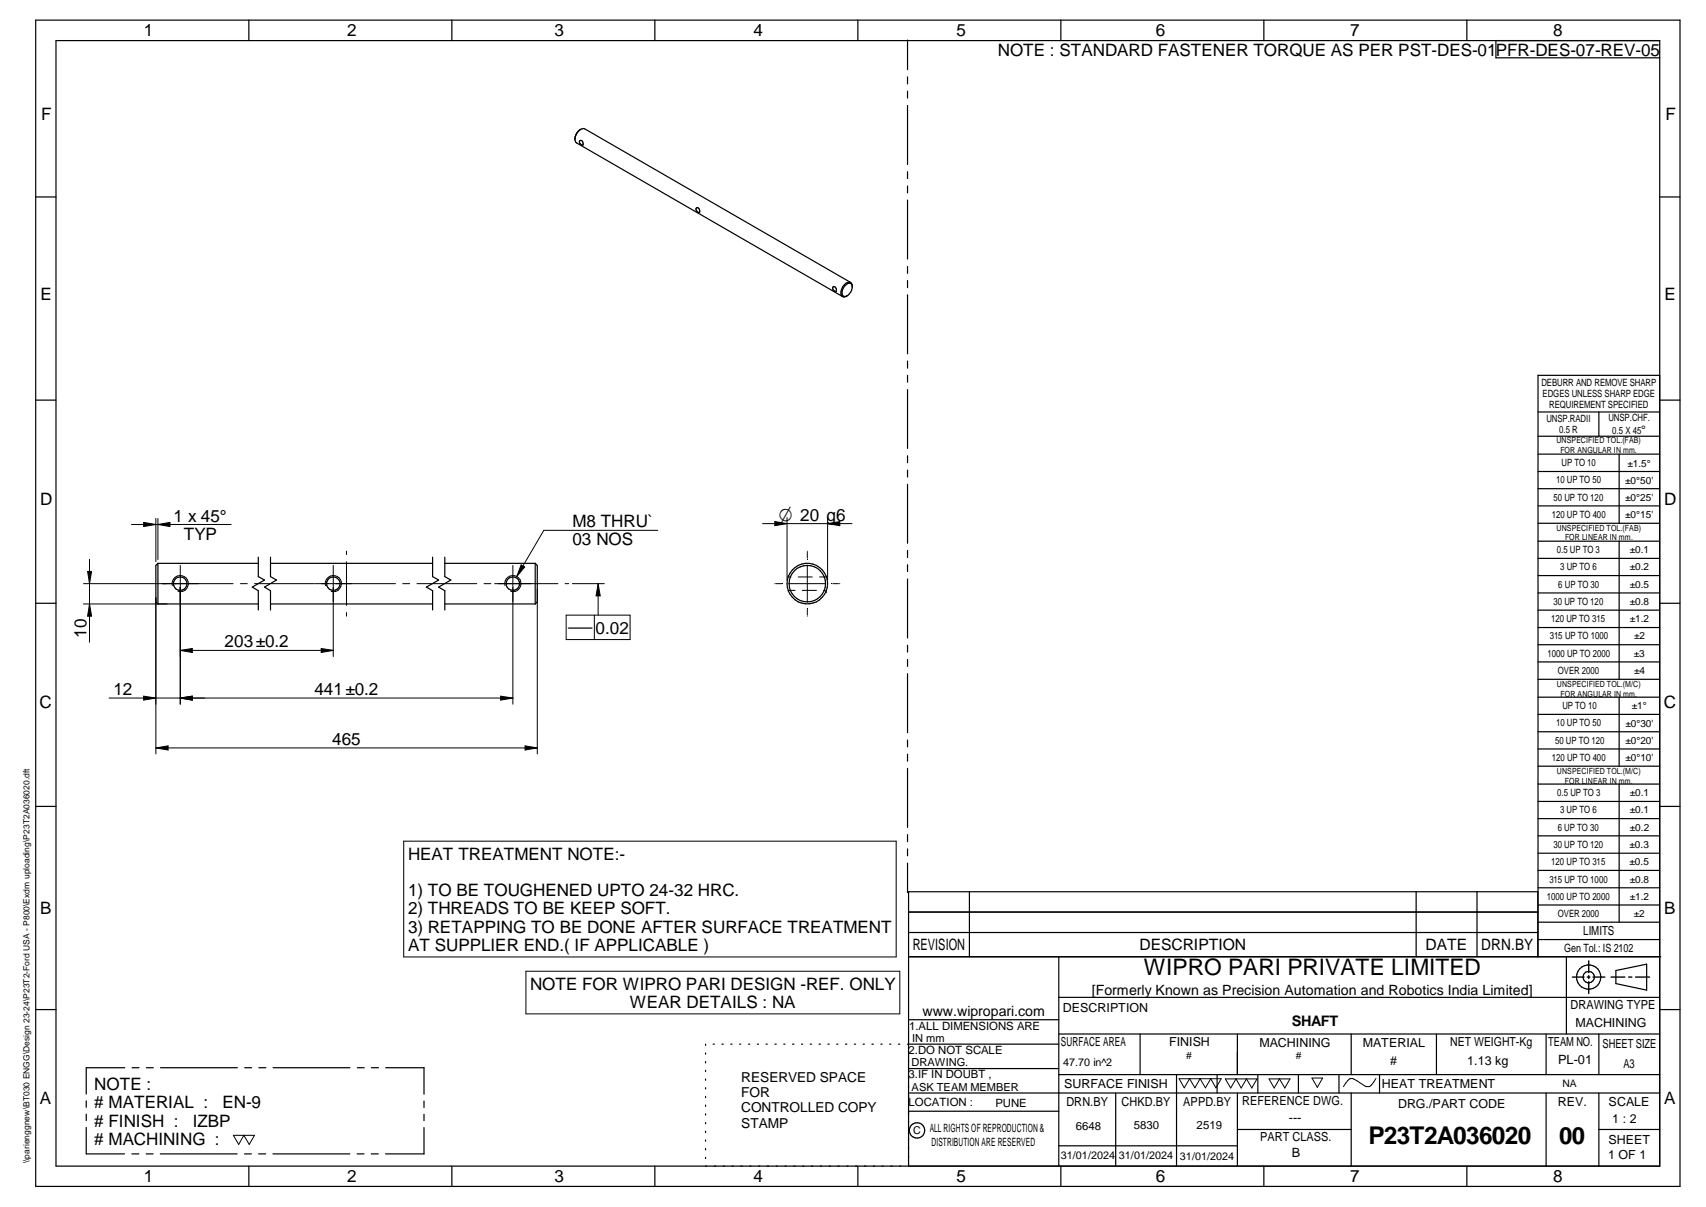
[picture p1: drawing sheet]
<svg xmlns="http://www.w3.org/2000/svg" width="420mm" height="297mm" viewBox="0 0 420 297" stroke-linecap="round" stroke-linejoin="round" font-family="sans-serif">
<defs><g id="words">
<text font-size="6" x="337" y="281.6">P23T2A036020</text>
<text font-size="5.9" x="384" y="281.6">00</text>
<text font-size="5.6" x="281.7" y="239.9">WIPRO PARI PRIVATE LIMITED</text>
<g font-size="4.6">
<text x="191.8" y="128.1">O 20 g6</text>
<text x="139.8" y="155.9">t</text>
</g>
<g font-size="4.2">
<text x="35.4" y="9">1</text>
<text x="85.5" y="8.9">2</text>
<text x="136.6" y="9">3</text>
<text x="185.6" y="9">4</text>
<text x="235.6" y="9">5</text>
<text x="284.6" y="8.8">6</text>
<text x="332.6" y="9">7</text>
<text x="382.6" y="9">8</text>
<text x="245.7" y="13.8">NOTE : STANDARD FASTENER TORQUE AS PER PST-DES-01PFR-DES-07-REV-05</text>
<text x="10.1" y="29.6">F</text>
<text x="410.2" y="29.6">F</text>
<text x="9.9" y="73.9">E</text>
<text x="409.9" y="73.9">E</text>
<text x="9.9" y="124.2">D</text>
<text x="409.9" y="124.2">D</text>
<text x="42.7" y="128.4">1 x 45°</text>
<text x="141" y="129.8">M8 THRU`</text>
<text x="45.2" y="132.8">TYP</text>
<text x="141" y="134.2">03 NOS</text>
<text x="146.7" y="155.9">0.02</text>
<text x="21.3" y="157" transform="rotate(-90 21.3 157)">10</text>
<text x="55.3" y="159.3">203±0.2</text>
<text x="27.9" y="171.1">12</text>
<text x="77.5" y="171.1">441±0.2</text>
<text x="9.7" y="174.3">C</text>
<text x="409.7" y="174.3">C</text>
<text x="81.8" y="183.3">465</text>
<text x="100.5" y="211.5">HEAT TREATMENT NOTE:-</text>
<text x="100.5" y="220.5">1) TO BE TOUGHENED UPTO 24-32 HRC.</text>
<text x="9.9" y="225">B</text>
<text x="100.5" y="225">2) THREADS TO BE KEEP SOFT.</text>
<text x="409.8" y="225">B</text>
<text x="100.5" y="229.5">3) RETAPPING TO BE DONE AFTER SURFACE TREATMENT</text>
<text x="100.5" y="234">AT SUPPLIER END.( IF APPLICABLE )</text>
<text x="130.5" y="243.5">NOTE FOR WIPRO PARI DESIGN -REF. ONLY</text>
<text x="155.1" y="248">WEAR DETAILS : NA</text>
<text x="23.2" y="268.3">NOTE :</text>
<text x="9.8" y="271.7">A</text>
<text x="23.2" y="272.8"># MATERIAL :</text>
<text x="54.8" y="272.8">EN-9</text>
<text x="409.8" y="271.7">A</text>
<text x="23.2" y="277.3"># FINISH :</text>
<text x="23.2" y="281.8"># MACHINING :</text>
<text x="47.5" y="277.3">IZBP</text>
<text x="35.4" y="291">1</text>
<text x="85.5" y="290.9">2</text>
<text x="136.6" y="291">3</text>
<text x="185.6" y="291">4</text>
<text x="235.6" y="291">5</text>
<text x="284.6" y="290.8">6</text>
<text x="332.6" y="291">7</text>
<text x="382.6" y="291">8</text>
</g>
<g font-size="3.9">
<text x="224.8" y="233.8">REVISION</text>
<text x="280.7" y="233.8">DESCRIPTION</text>
<text x="351.1" y="233.8">DATE</text>
<text x="364.8" y="233.8">DRN.BY</text>
</g>
<text font-size="3.6" x="318.2" y="252.6">SHAFT</text>
<g font-size="3.5">
<text x="268.9" y="244.9">[Formerly Known as Precision Automation and Robotics India Limited]</text>
<text x="227.2" y="250">www.wipropari.com</text>
</g>
<g font-size="3.4">
<text x="182.6" y="266.2">RESERVED SPACE</text>
<text x="182.6" y="270">FOR</text>
<text x="182.6" y="273.7">CONTROLLED COPY</text>
<text x="182.6" y="277.5">STAMP</text>
</g>
<g font-size="3.1">
<text x="389.9" y="230.2">LIMITS</text>
<text x="261.8" y="249">DESCRIPTION</text>
<text x="386.8" y="248.4">DRAWING TYPE</text>
<text x="261.3" y="257.5">SURFACE AREA</text>
<text x="287.9" y="257.5">FINISH</text>
<text x="310.2" y="257.6">MACHINING</text>
<text x="335.6" y="257.7">MATERIAL</text>
<text x="357.2" y="257.5">NET WEIGHT-Kg</text>
<text x="381.3" y="257.4">TEAM NO.</text>
<text x="388" y="252.8">MACHINING</text>
<text x="394.7" y="257.9">SHEET SIZE</text>
<text x="342.3" y="262.1">#</text>
<text x="361.3" y="262.1">1.13 kg</text>
<text x="383.7" y="262">PL-01</text>
<text x="399.8" y="262.8">A3</text>
<text x="262.1" y="267.7">SURFACE FINISH</text>
<text x="340.3" y="267.7">HEAT TREATMENT</text>
<text x="262.6" y="272.2">DRN.BY</text>
<text x="276.2" y="272.1">CHKD.BY</text>
<text x="291.4" y="272.2">APPD.BY</text>
<text x="305.9" y="272">REFERENCE DWG.</text>
<text x="344.3" y="272.6">DRG./PART CODE</text>
<text x="383.7" y="272.2">REV.</text>
<text x="396.2" y="272.3">SCALE</text>
<text x="310.3" y="280.8">PART CLASS.</text>
<text x="317.4" y="276.2">---</text>
<text x="396.1" y="281.4">SHEET</text>
<text x="397.1" y="276.4">1 : 2</text>
<text x="318.1" y="284.7">B</text>
<text x="396.1" y="285.3">1 OF 1</text>
</g>
<text font-size="3" x="404.2" y="106.8">°</text>
<g font-size="2.8">
<text x="385.2" y="234.4">Gen Tol.: IS 2102</text>
<text x="223.9" y="253.4">1.ALL DIMENSIONS ARE</text>
<text x="223.8" y="259.3">2.DO NOT SCALE</text>
<text x="223.8" y="265.4">3.IF IN DOUBT ,</text>
<text x="223.8" y="272.2">LOCATION :</text>
<text x="245.1" y="272.4">PUNE</text>
<text x="229" y="278.7">ALL RIGHTS OF REPRODUCTION &amp;</text>
<text x="265" y="278">6648</text>
<text x="279.2" y="277.7">5830</text>
<text x="294.7" y="277.9">2519</text>
<text x="229.4" y="282.1">DISTRIBUTION ARE RESERVED</text>
</g>
<g font-size="2.7">
<text x="224.7" y="256.4">IN mm</text>
<text x="224.5" y="262.4">DRAWING.</text>
<text x="261.8" y="262.3">47.70 in^2</text>
<text x="224.5" y="268.4">ASK TEAM MEMBER</text>
<text x="224.9" y="279.2">C</text>
<text x="261.3" y="285.2">31/01/2024</text>
<text x="275.6" y="285.2">31/01/2024</text>
<text x="290.6" y="285.4">31/01/2024</text>
</g>
<g font-size="2.5">
<text x="379.6" y="95">DEBURR AND REMOVE SHARP</text>
<text x="379.9" y="97.7">EDGES UNLESS SHARP EDGE</text>
<text x="381.5" y="100.5">REQUIREMENT SPECIFIED</text>
<text x="380.9" y="103.8">UNSP.RADII</text>
<text x="384" y="106.6">0.5 R</text>
<text x="396.1" y="103.6">UNSP.CHF.</text>
<text x="397.1" y="106.8">0.5 X 45</text>
<text x="383.2" y="119">10 UP TO 50</text>
<text x="384.6" y="114.7">UP TO 10</text>
<text x="400.3" y="119">±0°50'</text>
<text x="400.8" y="114.8">±1.5°</text>
<text x="382.6" y="123.2">50 UP TO 120</text>
<text x="400.3" y="123.2">±0°25'</text>
<text x="382.2" y="127.4">120 UP TO 400</text>
<text x="400.3" y="127.4">±0°15'</text>
<text x="383.4" y="136.1">0.5 UP TO 3</text>
<text x="401.4" y="136.1">±0.1</text>
<text x="384.2" y="140.4">3 UP TO 6</text>
<text x="401.4" y="140.3">±0.2</text>
<text x="382.6" y="148.8">30 UP TO 120</text>
<text x="383.8" y="144.6">6 UP TO 30</text>
<text x="401.4" y="148.9">±0.8</text>
<text x="401.4" y="144.7">±0.5</text>
<text x="382" y="153.1">120 UP TO 315</text>
<text x="401.4" y="153.1">±1.2</text>
<text x="381.2" y="161.6">1000 UP TO 2000</text>
<text x="381.7" y="157.4">315 UP TO 1000</text>
<text x="402.4" y="161.6">±3</text>
<text x="402.5" y="157.4">±2</text>
<text x="383.7" y="165.9">OVER 2000</text>
<text x="402.5" y="165.9">±4</text>
<text x="383.2" y="178.8">10 UP TO 50</text>
<text x="384.8" y="174.5">UP TO 10</text>
<text x="400.3" y="178.8">±0°30'</text>
<text x="401.9" y="174.6">±1°</text>
<text x="383" y="183">50 UP TO 120</text>
<text x="400.3" y="183.1">±0°20'</text>
<text x="382.2" y="187.3">120 UP TO 400</text>
<text x="400.3" y="187.3">±0°10'</text>
<text x="383.5" y="195.9">0.5 UP TO 3</text>
<text x="401.4" y="196">±0.1</text>
<text x="384.2" y="200.1">3 UP TO 6</text>
<text x="401.4" y="200.2">±0.1</text>
<text x="382.6" y="208.7">30 UP TO 120</text>
<text x="383.7" y="204.4">6 UP TO 30</text>
<text x="401.4" y="208.7">±0.3</text>
<text x="401.4" y="204.4">±0.2</text>
<text x="382" y="213">120 UP TO 315</text>
<text x="401.4" y="212.9">±0.5</text>
<text x="381" y="221.4">1000 UP TO 2000</text>
<text x="381.6" y="217.2">315 UP TO 1000</text>
<text x="401.4" y="221.4">±1.2</text>
<text x="401.4" y="217.2">±0.8</text>
<text x="383.7" y="225.7">OVER 2000</text>
<text x="402.4" y="225.7">±2</text>
<text x="292.2" y="260.7">#</text>
<text x="319.1" y="260.7">#</text>
<text x="384.8" y="267.5">NA</text>
</g>
<g font-size="2.1">
<text x="383.3" y="109.1">UNSPECIFIED TOL.(FAB)</text>
<text x="384.3" y="111.4">FOR ANGULAR IN mm.</text>
<text x="383.4" y="130.6">UNSPECIFIED TOL.(FAB)</text>
<text x="385.4" y="133">FOR LINEAR IN mm.</text>
<text x="383.4" y="169">UNSPECIFIED TOL.(M/C)</text>
<text x="384.3" y="171.4">FOR ANGULAR IN mm.</text>
<text x="383.4" y="190.5">UNSPECIFIED TOL.(M/C)</text>
<text x="385.4" y="192.8">FOR LINEAR IN mm.</text>
<text x="7.2" y="286.3" transform="rotate(-90 7.2 286.3)">\\parienggnew\BT030 ENGG\Design 23-24\P23T2-Ford USA - P800\Exdm uploading\P23T2A036020.dft</text>
</g>
</g></defs>
<g fill="none" stroke="#000" stroke-width=".3">
<path d="M8.8 5h405v287h-405zM13.8 10h395v277h-395zM61.3 5v5M111.3 5v5M161.3 5v5M211.3 5v5M223.5 9.9v7.2M223.5 18.9v1.8M261.3 5v5M311.3 5v5M361.3 5v5M368.4 10v4.2h40.4"/>
<path d="M141.6 34.1v.2M141.7 33.7l.2-.6a1.89 1.89 0 0 1 2.1-1.4l65.5 37.8M142.7 34.7a.62 .62 0 0 1 .8 .2 .62 .62 0 0 1-.1 .8l-.5-.4zM143 31.8a2.61 2.61 0 0 0-1.2 3.2l65.7 38M223.5 22.4v1.7M223.5 26v14.5M8.8 48.5h5M171.4 51.3a.64 .64 0 0 1 .8 .2 .64 .64 0 0 1-.1 .8l-.5-.4zM223.5 42.2v1.7M223.5 45.8v1.7M223.5 49.2v14.6M408.8 48.5h5"/>
<path d="M205.2 70.6a.7 .7 0 0 1 .7 .4 .7 .7 0 0 1-.1 .8l-.7-.7zM208.1 70.4a1.08 1.08 0 0 1 1.7-.4 2.38 2.38 0 0 1-1.7 3 1.02 1.02 0 0 1-.6-1.7zM209.5 69.5a2.14 2.14 0 0 0-2.4 2.2 .96 .96 0 0 0 .3 1.2 .96 .96 0 0 0 1.2-.1M209.5 69.5l.4 .9M223.5 65.6v1.7M223.5 69v1.8M223.5 72.6v14.5M8.8 98.5h5M223.5 88.9v1.7M223.5 92.4v1.7M223.5 95.9v14.5M408.8 92.4h-30v143.1"/>
<path d="M408.8 98.5h5M223.5 112.2v1.7M223.5 115.7v1.7M223.5 119.2v14.5M378.8 101.4h30M378.8 107.4h30M378.8 111.8h30M378.8 116h30M393.8 101.4v6M398.8 111.8v17M38.9 138.6l-.5 .5v9l.5 .5M38.9 138.6h24.7"/>
<path d="M38.9 138.6v10M63.6 137.1v4.8l1.5 .8-3 1.8 1.5 .9v4.7M66.6 138.6h39.9M66.6 137.1v4.8l1.5 .8-3 1.8 1.5 .9v4.7M106.5 137.1v4.8l1.5 .8-3 1.8 1.5 .9v4.7M109.5 137.1v4.8l1.5 .8-3 1.8 1.5 .9v4.7M109.5 138.6h22.3M131.8 138.6v10M131.8 138.6l.5 .5v9l-.5 .5M223.5 135.5v1.7M223.5 139v1.7M378.8 120.3h30"/>
<path d="M378.8 124.5h30M378.8 128.8h30M378.8 133.2h30M378.8 137.4h30M398.8 133.2v34M8.8 148.5h5M38.9 148.6h24.7M66.6 148.6h39.9M109.5 148.6h22.3M223.5 142.5v14.5M223.5 158.8v1.7M378.8 141.6h30"/>
<path d="M378.8 145.9h30M378.8 150.2h30M378.8 154.4h30M378.8 158.7h30M408.8 148.5h5M223.5 162.3v1.7M223.5 165.8v14.5M378.8 162.9h30M378.8 167.2h30M378.8 171.6h30M378.8 175.8h30M398.8 171.6v17"/>
<path d="M8.8 198.5h5M223.5 182.1v1.7M223.5 185.6v1.7M223.5 189.1v14.5M378.8 180.1h30M378.8 184.3h30M378.8 188.6h30M378.8 193h30M378.8 197.2h30M398.8 193v33.9M408.8 198.5h5M223.5 205.4v1.7"/>
<path d="M223.5 208.9v1.7M223.5 212.4v7.3M238.7 219.5v16M348.8 219.5v16M363.8 219.5v16M378.8 201.5h30M378.8 205.7h30M378.8 210h30M378.8 214.2h30M378.8 218.5h30M223.8 235.5h185.2M223.8 229.5h154.9"/>
<path d="M223.8 224.5h154.9M260.8 235.5v51.5M378.7 235.5v-16h-154.9v67.5M378.8 222.7h30M378.8 226.9h30M378.8 231.2h30M385.8 235.5v19M398 238.8l7.5-1.5v6.4l-7.5-1.6zM8.8 248.5h5M173.8 257v.3M173.8 259.1v.3M175.6 257h.3"/>
<path d="M177.8 257h.3M180 257h.3M182.1 257h.3M184.4 257h.2M186.5 257h.3M188.7 257h.3M190.9 257h.3M193 257h.3M195.2 257h.3M197.4 257h.3M199.5 257h.3M201.7 257h.3"/>
<path d="M203.9 257h.3M206.1 257h.3M208.2 257h.4M210.4 257h.3M212.6 257h.3M214.7 257h.4M216.9 257h.3M219.1 257h.3M221.3 257h.3M223.8 251h37M260.8 257h-37.3M260.8 245.4h148"/>
<path d="M260.8 254.5h148M280.8 254.5v10M304.7 254.5v10M332.8 254.5v10M353.8 254.5v10M380.8 254.5v10M393.8 254.5v10M408.8 248.5h5M21.2 277.5v6.5h9.5M21.2 270.9v1.6M21.2 274.2v1.6M30.7 262.8h-9.5v6.4"/>
<path d="M32.5 262.8h1.7M36.1 262.8h1.7M39.5 262.8h19M60.3 262.8h1.7M63.7 262.8h1.8M67.3 262.8h18.9M88 262.8h1.7M91.5 262.8h1.7M95 262.8h9.4v6.5M104.4 277.5v6.5h-9.5M104.4 271v1.5M104.4 274.2v1.6"/>
<path d="M173.8 261.2v.4M173.8 263.4v.3M173.8 265.6v.3M173.8 267.7v.3M173.8 269.8v.3M173.8 271.9v.4M173.8 274.1v.3M173.8 276.3v.3M173.8 278.4v.3M223.8 269h185M223.8 263h37M223.8 273.5h37"/>
<path d="M260.8 264.5h148M274.8 269v18M289.8 264.5v22.5M299.8 264.5v4.5M304.7 278h28.1M304.7 269v18M309.8 264.5v4.5M319.8 264.5v4.5M329.8 264.5v4.5M332.8 269v18M339.8 264.5v4.5M380.8 269v18"/>
<path d="M393.8 269v18M393.8 278h15M32.5 284h1.7M36 284h1.7M39.5 284h18.9M60.2 284h1.7M61.3 287v5M63.7 284h1.7M67.2 284h18.9M88 284h1.7M91.4 284h1.8M111.3 287v5"/>
<path d="M161.3 287v5M173.8 280.5v.3M173.8 282.7v.3M173.8 284.8v.3M211.3 287v5M260.8 282h43.9M261.3 287v5M311.3 287v5M361.3 287v5"/>
<circle cx="44.4" cy="143.6" r="1.67"/>
<circle cx="82.1" cy="143.6" r="1.67"/>
<circle cx="126.3" cy="143.6" r="1.66"/>
<circle cx="198.8" cy="143.6" r="4.5"/>
<circle cx="198.8" cy="143.6" r="5"/>
<circle cx="391.3" cy="240.5" r="2.99"/>
<circle cx="391.3" cy="240.5" r="1.41"/>
<circle cx="225.9" cy="278.2" r="1.89"/>
</g>
<path d="M391.3 236.5v2.9M387.3 240.5h2.8M390.9 240.5h.7M391.3 240.1v.7M391.3 241.6v2.9M392.3 240.5h3M396.8 240.5h3.4M401.1 240.5h.8M402.8 240.5h3.5" fill="none" stroke="#000" stroke-width=".34"/>
<g fill="none" stroke="#000" stroke-width=".25">
<path d="M22 137.6v20.4M32.4 129.1h24.5M35.4 128.6l3 .5-3 .5zM38.4 127.6v10.6M38.9 127.6v10.1M38.9 129.1l3-.5v1zM44.4 139.1v34.2M82.1 139.1v22.5M85.3 135.6v.9M85.3 138.3v10.7M126.3 139.1v34.2M128.3 139l.9 .5-1.9 2.4z"/>
<path d="M162 130.5h-28.1l-6.6 11.4M187.8 128.9h22M190.8 128.4l3 .5-3 .5zM193.8 127.4v15.3M198.8 135.6v.1M198.8 135.9v1.5M198.8 139.1v9M203.8 127.4v15.3M203.8 128.9l3-.5v1zM20.6 148.6h20.6M21.6 140.6h1l-.6 3zM22 148.6l.6 3h-1z"/>
<path d="M38.4 147.1v38.4M42.4 144.1a2 2 0 0 1 1.8-2.5 2 2 0 0 1 2.2 2.2 2 2 0 0 1-2.6 1.7M57.4 143.6h-36.8M59.2 143.6h1.7M62.7 143.6h14.7M77.6 143.6h19.8M79.1 159.6l3 .5-3 .5zM80.2 144.1a2 2 0 0 1 1.7-2.5 2 2 0 0 1 2.2 2.2 2 2 0 0 1-2.5 1.7M85.3 150.7v.9M99.2 143.6h1.7M102.7 143.6h14.7M119.2 143.6h1.7"/>
<path d="M121.8 143.6h15.6M127.2 141.9a2.02 2.02 0 0 0-2.1 .2 2.02 2.02 0 0 0-.7 2M127.2 141.9a1.99 1.99 0 0 1 1 2.4 1.99 1.99 0 0 1-2.4 1.2M132.3 144.9v40.6M139.2 143.6h.9M139.4 151.4h15.8v6h-15.8zM141 143.6h7.8M146.4 151.4v6M147.3 143.6v7.8M147.3 143.6l.5 3h-1zM190.8 143.6h.1M191.1 143.6h1.5"/>
<path d="M194.1 142h.7M194.1 141.6h.1M194.1 145.3h1.7M194.2 141.6h.1M194.3 143.6h9M196.6 142h3.5M197.6 145.3h3.5M198.8 149.9v1.4M198.8 151.6h.1M201.8 142h1.7M202.9 145.3h.6M203.4 145.6h.1"/>
<path d="M203.5 145.6h.1M205.1 143.6h1.4M206.7 143.6h.1M26.9 171.8h99.4M35.4 171.3l3 .5-3 .5zM44.4 160.1l3-.5v1zM44.4 160.1h37.7M44.4 171.8l3-.5v1zM123.3 171.3l3 .5-3 .5zM38.4 184.1h93.9M38.4 184.1l3-.5v1zM129.3 183.6l3 .5-3 .5z"/>
<path d="M99.4 207h121.3v28.5h-121.3zM129.5 239h92.1v10.5h-92.1zM57.5 279.4h5.2l-1.3 2.2-1.3-2.2-1.3 2.2zM290.4 265.5h10.4l-1.3 2.2-1.3-2.2-1.3 2.2-1.3-2.2-1.3 2.2-1.3-2.2-1.3 2.2zM301.8 265.5h7.8l-1.3 2.3-1.3-2.3-1.3 2.3-1.3-2.3-1.3 2.3zM312.5 265.5h5.2l-1.3 2.3-1.3-2.3-1.3 2.3zM323.1 265.3h2.6l-1.3 2.3zM338.9 265.4l-1.1 1.6a1.22 1.22 0 0 1-1.7 .2l-1.9-1.2a1.6 1.6 0 0 0-2.8 .6l-.5 .8"/>
</g>
<g fill="#000">
<path d="M35.4 128.6l3 .5-3 .5zM38.9 129.1l3-.5v1zM128.3 139l.9 .5-1.9 2.4zM190.8 128.4l3 .5-3 .5zM203.8 128.9l3-.5v1zM21.6 140.6h1l-.6 3zM22 148.6l.6 3h-1zM147.3 143.6l.5 3h-1zM35.4 171.3l3 .5-3 .5zM44.4 171.8l3-.5v1zM44.4 160.1l3-.5v1zM79.1 159.6l3 .5-3 .5z"/>
<path d="M123.3 171.3l3 .5-3 .5zM38.4 184.1l3-.5v1zM129.3 183.6l3 .5-3 .5z"/>
</g>
<use href="#words"/>
</svg>
